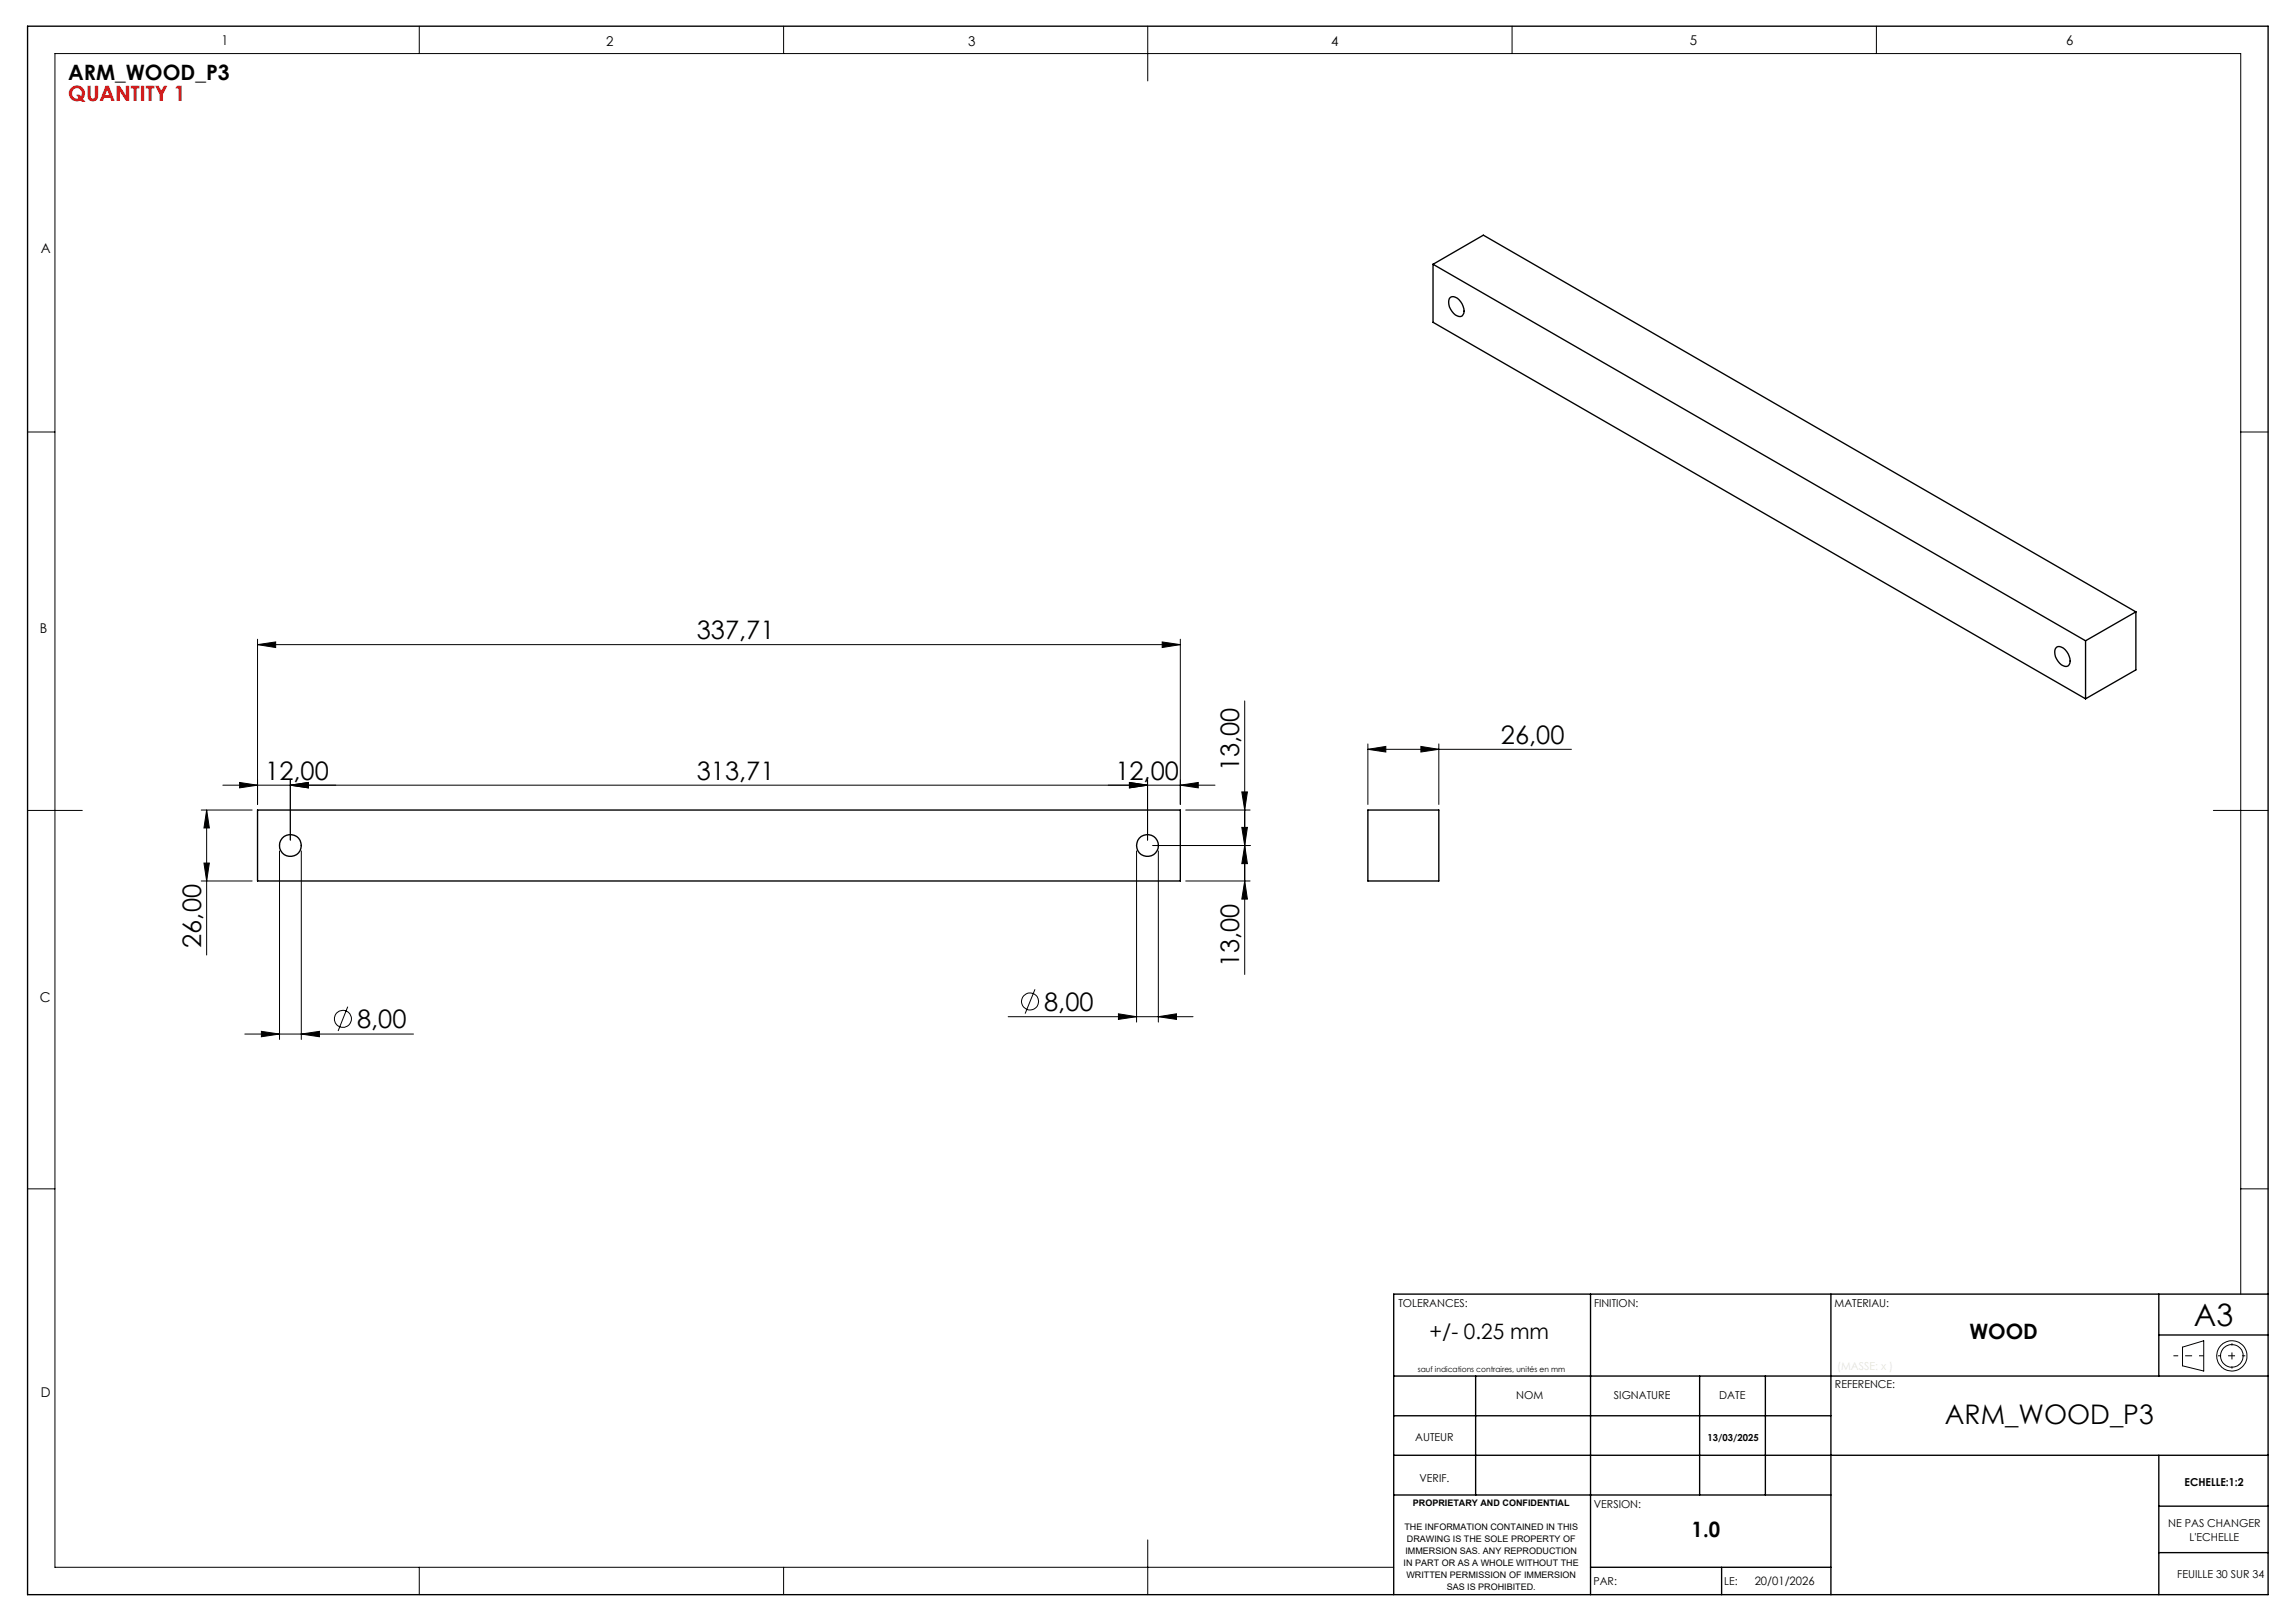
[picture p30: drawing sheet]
<svg xmlns="http://www.w3.org/2000/svg" width="420mm" height="297mm" viewBox="0 0 420 297" stroke-linecap="round" stroke-linejoin="round" font-family="sans-serif">
<defs><g id="words">
<text font-size="5.6" x="401.5" y="242.6">A3</text>
<text font-size="4.9" x="355.9" y="260.7">ARM_WOOD_P3</text>
<g font-size="4.7">
<text x="127.5" y="116.9">337,71</text>
<text x="274.7" y="136.1">26,00</text>
<text x="48.5" y="142.7">12,00</text>
<text x="127.5" y="142.7">313,71</text>
<text x="204.1" y="142.7">12,00</text>
<text x="226.8" y="141.2" transform="rotate(-90 226.8 141.2)">13,00</text>
<text x="36.8" y="173.4" transform="rotate(-90 36.8 173.4)">26,00</text>
<text x="226.8" y="177" transform="rotate(-90 226.8 177)">13,00</text>
<text x="191.1" y="185">8,00</text>
<text x="65.3" y="188.1">8,00</text>
</g>
<g font-size="3.9">
<text x="12.5" y="14.7">ARM_WOOD_P3</text>
<text x="261.6" y="245">+/- 0.25 mm</text>
<text x="360.4" y="245">WOOD</text>
<text x="309.6" y="281.3">1.0</text>
</g>
<text font-size="3.9" fill="#f00" x="12.5" y="18.6">QUANTITY 1</text>
<g font-size="2.5">
<text x="40.5" y="8.2">1</text>
<text x="110.9" y="8.4">2</text>
<text x="177.2" y="8.4">3</text>
<text x="243.6" y="8.4">4</text>
<text x="309.3" y="8.2">5</text>
<text x="378.1" y="8.2">6</text>
<text x="7.4" y="46.4">A</text>
<text x="7.3" y="115.8">B</text>
<text x="7.3" y="183.3">C</text>
<text x="7.5" y="255.6">D</text>
</g>
<text font-size="2.1" x="321.1" y="290.1">20/01/2026</text>
<g font-size="2">
<text x="255.9" y="239.1">TOLERANCES:</text>
<text x="291.7" y="239.1">FINITION:</text>
<text x="335.7" y="239.1">MATERIAU:</text>
<text x="277.5" y="256.1">NOM</text>
<text x="295.4" y="256.1">SIGNATURE</text>
<text x="314.6" y="256.1">DATE</text>
<text x="335.8" y="254">REFERENCE:</text>
<text x="259" y="263.6">AUTEUR</text>
<text x="259.8" y="271.2">VERIF.</text>
<text x="291.7" y="276">VERSION:</text>
<text x="399.8" y="272">ECHELLE:1:2</text>
<text x="396.8" y="279.5">NE PAS CHANGER</text>
<text x="400.7" y="282">L'ECHELLE</text>
<text x="291.6" y="290.1">PAR:</text>
<text x="315.5" y="290.1">LE:</text>
<text x="398.5" y="288.7">FEUILLE 30 SUR 34</text>
</g>
<text font-size="1.8" x="312.5" y="263.7">13/03/2025</text>
<g font-size="1.6">
<text x="258.6" y="275.6">PROPRIETARY AND CONFIDENTIAL</text>
<text x="257" y="280">THE INFORMATION CONTAINED IN THIS</text>
<text x="256.9" y="286.6">IN PART OR AS A WHOLE WITHOUT THE</text>
<text x="257.2" y="284.4">IMMERSION SAS. ANY REPRODUCTION</text>
<text x="257.5" y="282.2">DRAWING IS THE SOLE PROPERTY OF</text>
<text x="257.4" y="288.8">WRITTEN PERMISSION OF IMMERSION</text>
<text x="264.8" y="291">SAS IS PROHIBITED.</text>
</g>
<text font-size="1.4" x="259.5" y="251">sauf indications contraires, unités en mm</text>
</g></defs>
<g fill="none" stroke="#000" stroke-width=".25">
<path d="M5 4.8h410.1v287h-410.1zM262.3 48.4l119.4 68.9M262.3 48.4l9.2-5.4 119.4 69M262.3 48.4v10.6l119.4 68.9M265.5 54.4a1.73 1.73 0 0 1 2.1 1.2 1.59 1.59 0 0 1-.3 2.3 2.61 2.61 0 0 1-2-3.3zM376.4 118.4a1.73 1.73 0 0 1 2.1 1.3 1.59 1.59 0 0 1-.3 2.3 2.6 2.6 0 0 1-2-3.3zM381.7 117.3v10.6M390.9 112l-9.2 5.3M390.9 112v10.6l-9.2 5.3M47.1 148.2h168.9v13h-168.9zM250.3 148.2h13v13h-13zM291.1 236.8v55"/>
<path d="M335.1 236.8v55M395.1 236.8v15M415.1 236.8h-160v55M255.1 251.8h160M255.1 259.1h80M270.1 251.8v21.8M311 251.8v21.8M323.1 251.8v21.8M395.1 244.3h20M255.1 266.3h160M255.1 273.6h80M395.1 275.6h20"/>
<path d="M395.1 266.3v25.5M291.1 286.8h44M315.1 286.8v5M395.1 284.1h20"/>
<circle cx="53.1" cy="154.7" r="2.01"/>
<circle cx="210" cy="154.7" r="2"/>
</g>
<g fill="none" stroke="#000" stroke-width=".18">
<path d="M76.7 4.8v5M143.4 4.8v5M210 4.8v10M276.7 4.8v5M343.4 4.8v5M5 79.1h5.1M410.1 79.1h5M47.1 118l3.3-.5v1zM47.1 117v30.2M47.1 118h168.9M212.7 117.5l3.3 .5-3.3 .5zM216 117v30.2"/>
<path d="M227.8 128.3v50M250.3 137.1l3.3-.5v1zM250.3 136.1v11.1M250.3 137.1h37.3M260 136.6l3.3 .5-3.3 .5zM263.3 136.1v11.1M5 148.3h10.1M36.8 148.2h9.3M37.3 157.9h1l-.5 3.3zM37.8 148.2l.5 3.3h-1zM37.8 148.2v26.6M40.8 143.7h181.6"/>
<path d="M43.9 143.2l3.2 .5-3.2 .5zM51.2 155.7v34.5M53.1 143.7l3.3-.5v1zM53.1 142.7v11M55.1 155.7v34.5M206.7 143.2l3.3 .5-3.3 .5zM208 155.7v31.3M210 142.7v11M211 154.7h17.8M212 155.7v31.3M216 143.7l3.3-.5v1zM217 148.2h11.8"/>
<path d="M227.3 144.9h1l-.5 3.3zM227.3 151.4h1l-.5 3.3zM227.8 154.7l.5 3.3h-1zM405.1 148.3h10M36.8 161.2h9.3M217 161.2h11.8M227.8 161.2l.5 3.3h-1zM44.8 189.2h30.9M47.8 188.7l3.4 .5-3.4 .5zM55.1 189.2l3.4-.5v1zM63.6 184.2l-1.7 4.5M184.5 186.1h33.8"/>
<path d="M189.4 181l-1.8 4.5M204.7 185.5l3.3 .6-3.3 .4zM212 186.1l3.3-.6v1zM5 217.6h5.1M410.1 217.6h5M410.1 236.8v-227h-400v277h245M399.4 246.5l3.9-1.1v5.5l-3.9-1zM76.7 286.8v5M143.4 286.8v5M210 281.8v10"/>
<circle cx="62.7" cy="186.4" r="1.56"/>
<circle cx="188.5" cy="183.3" r="1.55"/>
<circle cx="408.4" cy="248.1" r="2.08"/>
<circle cx="408.4" cy="248.1" r="2.78"/>
</g>
<path d="M397.8 248.1h5.5" fill="none" stroke="#000" stroke-width=".18" stroke-dasharray="30.5 1.3 1.3 1.3" stroke-dashoffset="29.6" stroke-linecap="butt"/>
<path d="M408.5 245.8v4.6" fill="none" stroke="#000" stroke-width=".18" stroke-dasharray="30.5 1.3 1.3 1.3" stroke-dashoffset="30.1" stroke-linecap="butt"/>
<path d="M405.9 248.1h5" fill="none" stroke="#000" stroke-width=".18" stroke-dasharray="30.5 1.3 1.3 1.3" stroke-dashoffset="29.9" stroke-linecap="butt"/>
<g fill="#000">
<path d="M212.7 117.5l3.3 .5-3.3 .5zM47.1 118l3.3-.5v1z"/>
<path d="M37.8 148.2l.5 3.3h-1zM37.3 157.9h1l-.5 3.3zM227.3 144.9h1l-.5 3.3zM227.8 154.7l.5 3.3h-1zM227.3 151.4h1l-.5 3.3zM227.8 161.2l.5 3.3h-1z"/>
<path d="M53.1 143.7l3.3-.5v1zM43.9 143.2l3.2 .5-3.2 .5z"/>
<path d="M53.1 143.7l3.3-.5v1zM206.7 143.2l3.3 .5-3.3 .5z"/>
<path d="M47.8 188.7l3.4 .5-3.4 .5zM55.1 189.2l3.4-.5v1zM204.7 185.5l3.3 .6-3.3 .4zM212 186.1l3.3-.6v1zM206.7 143.2l3.3 .5-3.3 .5zM216 143.7l3.3-.5v1zM250.3 137.1l3.3-.5v1zM260 136.6l3.3 .5-3.3 .5z"/>
</g>
<use href="#words"/>
</svg>
